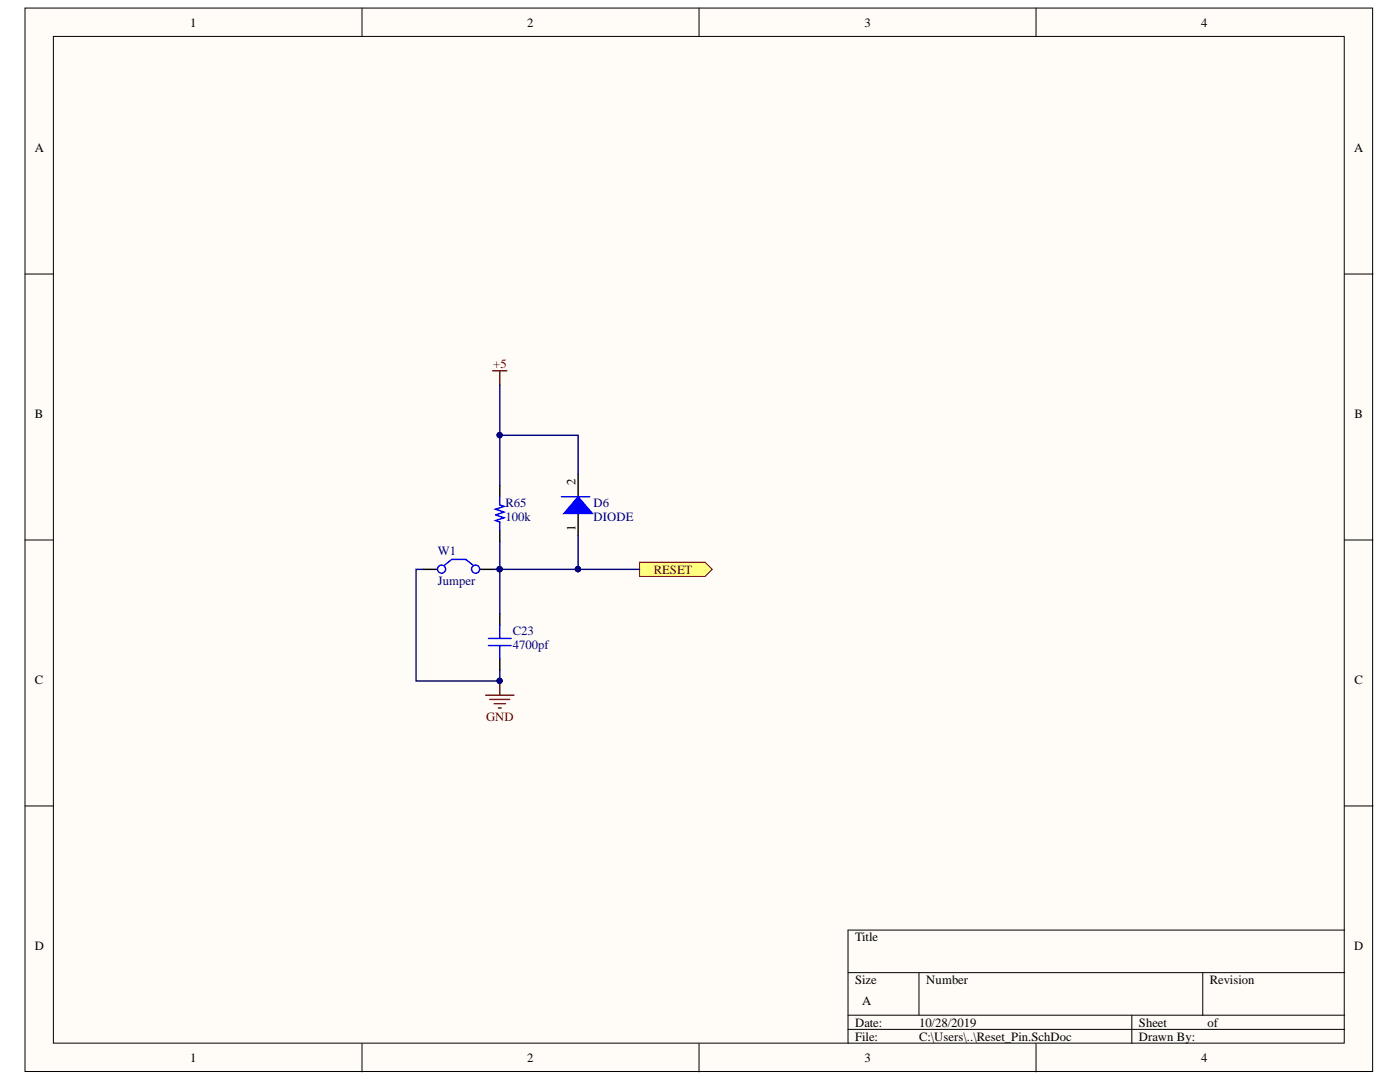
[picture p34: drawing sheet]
<svg xmlns="http://www.w3.org/2000/svg" width="279mm" height="216mm" viewBox="0 0 279 216" stroke-linecap="round" stroke-linejoin="round" font-family="sans-serif">
<defs><g id="words">
<g font-size="2.5">
<text x="38" y="5.3">1</text>
<text x="105.2" y="5.3">2</text>
<text x="172.5" y="5.3">3</text>
<text x="239.7" y="5.3">4</text>
<text x="6.9" y="30.4">A</text>
<text x="270.3" y="30.4">A</text>
<text x="6.9" y="83.5">B</text>
<text x="270.3" y="83.5">B</text>
<text x="114.8" y="96.8" transform="rotate(-90 114.8 96.8)">2</text>
<text x="114.8" y="106" transform="rotate(-90 114.8 106)">1</text>
<text x="6.9" y="136.6">C</text>
<text x="270.3" y="136.6">C</text>
<text x="6.9" y="189.6">D</text>
<text x="170.6" y="187.9">Title</text>
<text x="270.3" y="189.6">D</text>
<text x="170.6" y="196.4">Size</text>
<text x="184.9" y="196.4">Number</text>
<text x="241.4" y="196.4">Revision</text>
<text x="172.1" y="200.6">A</text>
<text x="170.6" y="204.8">Date:</text>
<text x="170.6" y="207.6">File:</text>
<text x="183.4" y="204.8">10/28/2019</text>
<text x="183.4" y="207.6">C:\Users\..\Reset_Pin.SchDoc</text>
<text x="227.3" y="204.8">Sheet</text>
<text x="227.3" y="207.6">Drawn By:</text>
<text x="241" y="204.8">of</text>
<text x="38" y="211.9">1</text>
<text x="105.2" y="211.9">2</text>
<text x="172.5" y="211.9">3</text>
<text x="239.7" y="211.9">4</text>
</g>
<g font-size="2.5" fill="#800000">
<text x="98.4" y="73.4">+5</text>
<text x="130.5" y="114.5">RESET</text>
<text x="97" y="143.8">GND</text>
</g>
<g font-size="2.5" fill="#000080">
<text x="100.9" y="101.2">R65</text>
<text x="118.5" y="101.2">D6</text>
<text x="100.9" y="103.9">100k</text>
<text x="118.5" y="103.9">DIODE</text>
<text x="87.4" y="110.8">W1</text>
<text x="87.4" y="116.7">Jumper</text>
<text x="102.3" y="129.5">4700pf</text>
<text x="102.3" y="126.8">C23</text>
</g>
</g></defs>
<g fill="#fffcf8" stroke="#000" stroke-width=".2">
<path d="M5 1.6h268.9v212.2h-268.9z"/>
<path d="M10.7 7.3h257.6v200.8h-257.6z"/>
</g>
<g fill="none" stroke="#000" stroke-width=".2">
<path d="M72.2 1.6v5.7M139.5 1.6v5.7M206.8 1.6v5.7M5 54.7h5.7M268.4 54.7h5.6M5 107.8h5.7M268.4 107.8h5.6M5 160.8h5.7M268.4 160.8h5.6M169.2 194.1h99.2M183.4 194.1v8.5M240 194.1v8.5"/>
<path d="M268.4 185.6h-99.2v22.6M72.2 208.2v5.7M139.5 208.2v5.7M169.2 202.6h99.2M169.2 205.4h99.2M206.8 208.2v5.7M225.9 202.6v5.6"/>
</g>
<path d="M99.7 96.9v2.2M115.4 94.6v4.5M99.7 105.8v2.2M115.4 102.5v4.4" fill="none" stroke="#000" stroke-width=".28"/>
<path d="M99.7 99.1v1.7l.9 .2-1.7 .6 1.7 .6-1.7 .5 1.7 .6-1.7 .6 .8 .3v1.6" fill="none" stroke="#00f" stroke-width=".28"/>
<path d="M115.4 99.1l2.8 3.4h-5.7z" fill="#00f"/>
<path d="M112 99.1h5.7M115.4 99.1l2.8 3.4h-5.7z" fill="none" stroke="#00f" stroke-width=".28"/>
<path d="M96.9 138.7h5.7M97.8 139.6h3.9M99.7 135.9v2.8M98.6 140.4h2.3M99.5 141.3h.5" fill="none" stroke="#800000" stroke-width=".28"/>
<path d="M127.6 112.2h13.1l1.4 1.4-1.4 1.4h-13.1z" fill-rule="evenodd" fill="#ffff80" stroke="#800000" stroke-width=".2"/>
<path d="M84.5 113.6h2.8M95.8 113.6h2.8M99.7 122.5v2.2M99.7 131.4v2.2" fill="none" stroke="#000" stroke-width=".28"/>
<g fill="none" stroke="#00f" stroke-width=".28">
<path d="M88.7 112.8l1.4-1.2h2.9l1.4 1.2M97.5 127.4h4.5M97.5 128.8h4.5M99.7 124.7v2.7M99.7 128.8v2.6"/>
<circle cx="88.1" cy="113.6" r=".81"/>
<circle cx="94.9" cy="113.6" r=".81"/>
</g>
<path d="M98.3 74h2.9M99.7 74v2.8" fill="none" stroke="#800000" stroke-width=".28"/>
<path d="M99.7 76.8v10.1M115.4 94.6v-7.7h-15.7v10M84.5 113.6h-1.5v22.3h16.7v-2.3M98.6 113.6h1.1v8.9M99.7 108v5.6h15.7M115.4 106.9v6.7M115.4 113.6h12.2" fill="none" stroke="#000080" stroke-width=".28"/>
<g fill="#000080" stroke="#000080" stroke-width=".2">
<circle cx="115.3" cy="113.6" r=".52"/>
<circle cx="99.7" cy="86.8" r=".52"/>
<circle cx="99.7" cy="113.6" r=".52"/>
<circle cx="99.7" cy="135.8" r=".52"/>
</g>
<use href="#words"/>
</svg>
